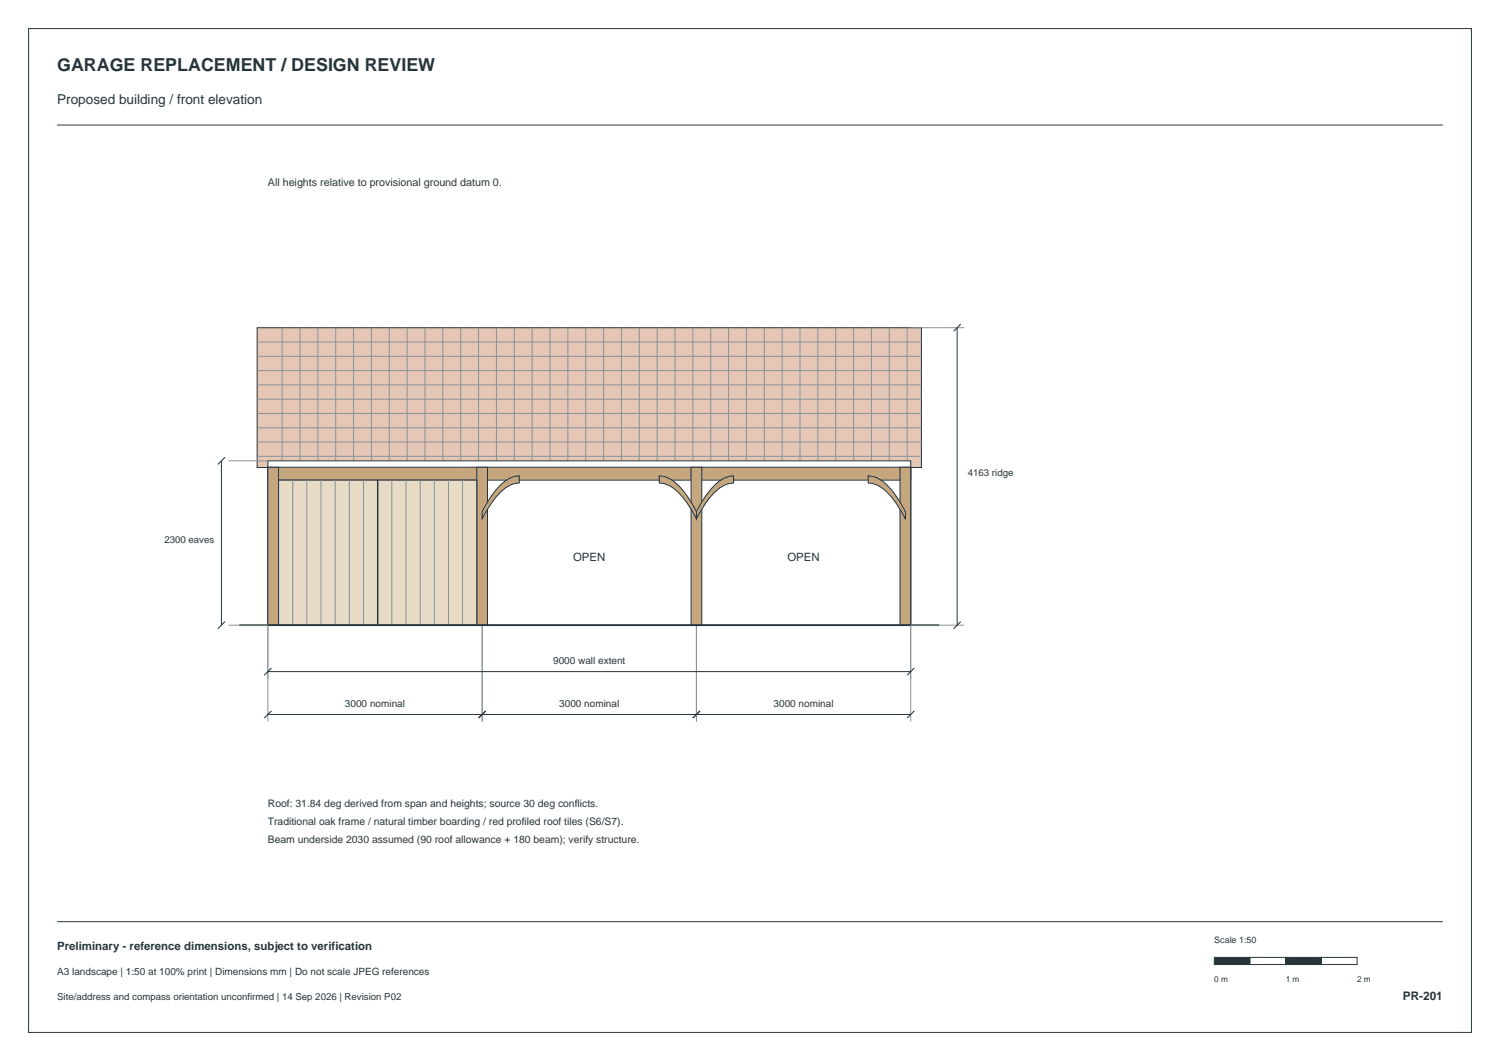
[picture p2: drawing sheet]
<svg xmlns="http://www.w3.org/2000/svg" width="420mm" height="297mm" viewBox="0 0 420 297" stroke-linecap="round" stroke-linejoin="round" font-family="sans-serif">
<defs><g id="words">
<text font-size="5" fill="#26353c" x="16" y="20">GARAGE REPLACEMENT / DESIGN REVIEW</text>
<text font-size="3.8" fill="#26353c" x="16" y="29">Proposed building / front elevation</text>
<text font-size="3.3" fill="#26353c" x="392.8" y="280">PR-201</text>
<g font-size="3.2" fill="#26353c">
<text x="160.5" y="157">OPEN</text>
<text x="220.5" y="157">OPEN</text>
<text x="16" y="266">Preliminary - reference dimensions, subject to verification</text>
</g>
<text font-size="3" fill="#26353c" x="75" y="52">All heights relative to provisional ground datum 0.</text>
<g font-size="2.9" fill="#26353c">
<text x="75" y="226">Roof: 31.84 deg derived from span and heights; source 30 deg conflicts.</text>
<text x="75" y="231">Traditional oak frame / natural timber boarding / red profiled roof tiles (S6/S7).</text>
<text x="75" y="236">Beam underside 2030 assumed (90 roof allowance + 180 beam); verify structure.</text>
</g>
<g font-size="2.8" fill="#26353c">
<text x="154.9" y="186">9000 wall extent</text>
<text x="96.6" y="198">3000 nominal</text>
<text x="156.6" y="198">3000 nominal</text>
<text x="216.6" y="198">3000 nominal</text>
<text x="16" y="273">A3 landscape | 1:50 at 100% print | Dimensions mm | Do not scale JPEG references</text>
</g>
<g font-size="2.7" fill="#26353c">
<text x="271" y="133.4">4163 ridge</text>
<text x="46" y="152">2300 eaves</text>
<text x="16" y="280">Site/address and compass orientation unconfirmed | 14 Sep 2026 | Revision P02</text>
</g>
<text font-size="2.5" fill="#26353c" x="340" y="264">Scale 1:50</text>
<g font-size="2.3" fill="#26353c">
<text x="340" y="275">0 m</text>
<text x="360" y="275">1 m</text>
<text x="380" y="275">2 m</text>
</g>
</g></defs>
<path d="M8 8h404v281h-404zM16 35h388M16 258h388" fill="none" stroke="#26353c" stroke-width=".28"/>
<path d="M340 268h10v2h-10z" fill-rule="evenodd" fill="#26353c" stroke="#26353c" stroke-width=".28"/>
<path d="M350 268h10v2h-10z" fill-rule="evenodd" fill="#fff" stroke="#26353c" stroke-width=".28"/>
<path d="M360 268h10v2h-10z" fill-rule="evenodd" fill="#26353c" stroke="#26353c" stroke-width=".28"/>
<path d="M370 268h10v2h-10z" fill-rule="evenodd" fill="#fff" stroke="#26353c" stroke-width=".28"/>
<path d="M75 129h180v46h-180z" fill-rule="evenodd" fill="#f5f6f5" stroke="#26353c" stroke-width=".28"/>
<g fill="none" stroke="#879399" stroke-width=".28">
<path d="M75 132h180M75 135h180M75 138h180M75 141h180M75 144h180M75 147h180M75 150h180M75 153h180M75 156h180M75 159h180M75 162h180M75 165h180"/>
<path d="M75 168h180M75 171h180M75 174h180"/>
</g>
<path d="M72 91.7h186v39.2h-186z" fill-rule="evenodd" fill="#e6c7b5" stroke="#26353c" stroke-width=".28"/>
<g fill="none" stroke="#879399" stroke-width=".28">
<path d="M72 95.7h186M72 99.7h186M79 91.7v37.3M84 91.7v37.3M89 91.7v37.3M94 91.7v37.3M99 91.7v37.3M104 91.7v37.3M109 91.7v37.3M114 91.7v37.3M119 91.7v37.3M124 91.7v37.3"/>
<path d="M129 91.7v37.3M134 91.7v37.3M139 91.7v37.3M144 91.7v37.3M149 91.7v37.3M154 91.7v37.3M159 91.7v37.3M164 91.7v37.3M169 91.7v37.3M174 91.7v37.3M179 91.7v37.3M184 91.7v37.3"/>
<path d="M189 91.7v37.3M194 91.7v37.3M199 91.7v37.3M204 91.7v37.3M209 91.7v37.3M214 91.7v37.3M219 91.7v37.3M224 91.7v37.3M229 91.7v37.3M234 91.7v37.3M239 91.7v37.3M244 91.7v37.3"/>
<path d="M249 91.7v37.3M254 91.7v37.3M72 103.7h186M72 107.7h186M72 111.7h186M72 115.7h186M72 119.7h186M72 123.7h186M72 127.7h186"/>
</g>
<path d="M75 129h180v46h-180z" fill-rule="evenodd" fill="#fff" stroke="#26353c" stroke-width=".28"/>
<g fill="#c6a67d" stroke="#26353c" stroke-width=".28">
<path d="M75 130.8h180v3.6h-180z" fill-rule="evenodd"/>
<path d="M75 130.8h3v44.2h-3z" fill-rule="evenodd"/>
<path d="M133.5 130.8h3v44.2h-3z" fill-rule="evenodd"/>
<path d="M193.5 130.8h3v44.2h-3z" fill-rule="evenodd"/>
<path d="M252 130.8h3v44.2h-3z" fill-rule="evenodd"/>
</g>
<path d="M78 134.4h55.5v40.6h-55.5z" fill-rule="evenodd" fill="#e9dcc6" stroke="#26353c" stroke-width=".28"/>
<g fill="none" stroke="#879399" stroke-width=".28">
<path d="M82 134.4v40.6M85.9 134.4v40.6M89.9 134.4v40.6M93.9 134.4v40.6M97.8 134.4v40.6M101.8 134.4v40.6M105.8 134.4v40.6M109.7 134.4v40.6M113.7 134.4v40.6M117.6 134.4v40.6M121.6 134.4v40.6M125.6 134.4v40.6"/>
<path d="M129.5 134.4v40.6"/>
</g>
<path d="M105.8 134.4v40.6" fill="none" stroke="#26353c" stroke-width=".4"/>
<g fill="#c6a67d" stroke="#26353c" stroke-width=".28">
<path d="M140.2 135.7a7.6 7.6 0 0 1 5.2-2.5v2a8.5 8.5 0 0 0-6.5 3.9l-1.3 1.7-2.6 4.4v-2a29 29 0 0 1 5.2-7.5z" fill-rule="evenodd"/>
<path d="M184.6 133.2a8.5 8.5 0 0 1 6.5 3.9l2.6 3.8 1.3 2.3v2a20.5 20.5 0 0 0-7.8-9.4l-1.3-.4-1.3-.2z" fill-rule="evenodd"/>
<path d="M200.2 135.7a7.6 7.6 0 0 1 5.2-2.5v2a8.5 8.5 0 0 0-6.5 3.9l-2.6 3.8-1.3 2.3v-2a29 29 0 0 1 5.2-7.5z" fill-rule="evenodd"/>
<path d="M243.1 133.2a8.5 8.5 0 0 1 6.5 3.9l1.3 1.7 2.6 4.4v2a20.5 20.5 0 0 0-7.8-9.4l-1.3-.4-1.3-.2z" fill-rule="evenodd"/>
</g>
<path d="M255 91.7h15M64 129h11M64 175h11v27M135 175v27M195 175v27M270 175h-15v27" fill="none" stroke="#879399" stroke-width=".28"/>
<path d="M269 90.7l-2 2M63 128l-2 2M63 174l-2 2M269 174l-2 2M76 199l-2 2M76 187l-2 2M136 199l-2 2M196 199l-2 2M256 199l-2 2M256 187l-2 2" fill="none" stroke="#26353c" stroke-width=".3"/>
<path d="M268 91.7v83.3M62 129v46M75 188h180M75 200h180" fill="none" stroke="#26353c" stroke-width=".28"/>
<path d="M67 175h196" fill="none" stroke="#26353c" stroke-width=".5"/>
<use href="#words"/>
</svg>
